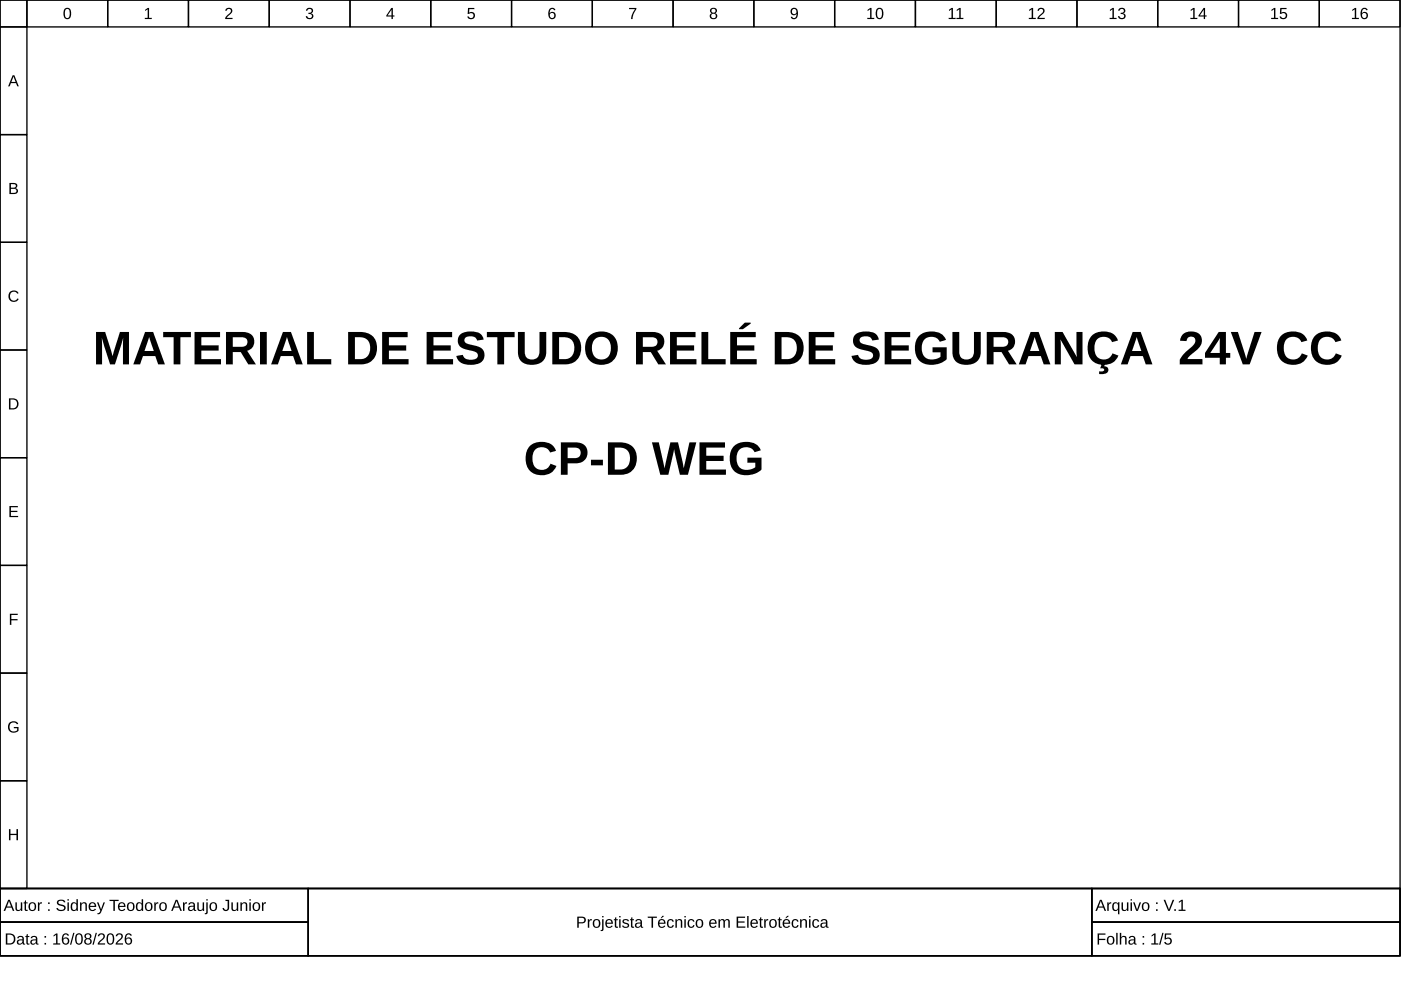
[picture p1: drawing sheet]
<svg xmlns="http://www.w3.org/2000/svg" width="297mm" height="210mm" viewBox="0 0 297 210" stroke-linecap="round" stroke-linejoin="round" font-family="sans-serif">
<g fill="none" stroke="#000" stroke-width=".29">
<path d="M0 0h296.8v188.4h-296.8zM0 0h5.7v5.7h-5.7zM5.7 0h17.1v5.7h-17.1zM22.8 0h17.2v5.7h-17.2zM40 0h17.1v5.7h-17.1zM57.1 0h17.1v5.7h-17.1zM74.2 0h17.1v5.7h-17.1zM91.3 0h17.2v5.7h-17.2zM108.5 0h17.1v5.7h-17.1zM125.6 0h17.1v5.7h-17.1zM142.7 0h17.1v5.7h-17.1zM159.8 0h17.2v5.7h-17.2z"/>
<path d="M177 0h17.1v5.7h-17.1zM194.1 0h17.1v5.7h-17.1zM211.2 0h17.1v5.7h-17.1zM228.3 0h17.2v5.7h-17.2zM245.5 0h17.1v5.7h-17.1zM262.6 0h17.1v5.7h-17.1zM279.7 0h17.1v5.7h-17.1zM0 5.7h5.7v22.8h-5.7zM0 28.5h5.7v22.9h-5.7zM0 51.4h5.7v22.8h-5.7zM0 74.2h5.7v22.8h-5.7zM0 97h5.7v22.9h-5.7z"/>
<path d="M0 119.9h5.7v22.8h-5.7zM0 142.7h5.7v22.8h-5.7zM0 165.5h5.7v22.9h-5.7zM0 188.4h296.8v14.3h-296.8zM0 188.4h65.4v7.1h-65.4zM0 195.5h65.4v7.2h-65.4zM65.4 188.4h166.1v14.3h-166.1zM231.5 188.4h65.3v7.1h-65.3zM231.5 195.5h65.3v7.2h-65.3z"/>
</g>
<g fill="#000">
<path d="M30.8 2.1l.5-.4h.3v2.1h.6v.2h-1.5v-.2h.6v-1.8l-.5 .4zM48 1.8a.76 .76 0 0 1 1.2 .2 .76 .76 0 0 1-.5 1.1l-.6 .7h1.2v.2h-1.6l.1-.4 .5-.5a.7 .7 0 0 0 .4-1.2l-.5 .1-.1 .3h-.3zM65.1 1.8a.69 .69 0 0 1 1-.1 .69 .69 0 0 1 0 1.1h-.2a.67 .67 0 0 1 .5 .9 .67 .67 0 0 1-1 .4l-.5-.5-.1-.2h.3a.48 .48 0 0 0 .7 .4 .48 .48 0 0 0 .2-.7l-.6-.1v-.3a.46 .46 0 0 0 .6-.2 .46 .46 0 0 0-.3-.6 .46 .46 0 0 0-.5 .4h-.3zM99.2 1.7h1.4v.2h-1.1v.8a.81 .81 0 0 1 1 .2 .81 .81 0 0 1-.1 1.1 .81 .81 0 0 1-1.1-.1l-.2-.4h.3a.53 .53 0 0 0 .8 .2 .53 .53 0 0 0 0-.8 .53 .53 0 0 0-.8 .1h-.3zM133.4 1.7h1.5l-.6 1.5-.2 .8h-.3l.1-.6 .7-1.5h-1.2zM2.1 61.9a1.18 1.18 0 0 1 1.8 .3l-.3 .1a.87 .87 0 0 0-1.3-.1 .87 .87 0 0 0 .1 1.3 .87 .87 0 0 0 1.3-.2l.3 .1a1.21 1.21 0 0 1-1.8 .4 1.21 1.21 0 0 1-.1-1.9zM2 107.3h1.8v.3h-1.5v.7h1.4v.3h-1.4v.8h1.5v.2h-1.8zM2.1 130.1h1.7v.3h-1.4v.9h1.3v.2h-1.3v1h-.3zM2 153.2a1.23 1.23 0 0 1 1.9 .3l-.3 .1a.9 .9 0 0 0-1.3-.2 .9 .9 0 0 0-.2 1.2 1 1 0 0 0 1.5 .2v-.4h-.7v-.3h1v.8a1.29 1.29 0 0 1-1.8 .2 1.29 1.29 0 0 1-.1-1.9zM1.9 175.8h.3v1h1.3v-1h.3v2.3h-.3v-1h-1.3v1h-.3z"/>
<path d="M2.7 16h.3l1 2.3h-.3l-.3-.7h-1.1l-.2 .7h-.4zM2.9 16.2l-.5 1.2h.9z"/>
<path d="M13.8 1.8a.88 .88 0 0 1 1 .1 .88 .88 0 0 1 .3 1 .88 .88 0 0 1-.8 1.2 .88 .88 0 0 1-.8-1.2v-.7zM14 2a1.59 1.59 0 0 0 .1 1.8h.2a1.09 1.09 0 0 0 .4-1.5l-.3-.4z"/>
<path d="M83 1.7h.3v1.6h.3v.2h-.3v.5h-.3v-.5h-1.1v-.2zM83 2l-.8 1.3h.8z"/>
<path d="M116.6 1.8a.74 .74 0 0 1 1.2 .3l-.3 .1a.49 .49 0 0 0-.7-.3 .49 .49 0 0 0-.2 .6l-.1 .3a.77 .77 0 0 1 1.2 0 .77 .77 0 0 1-.1 1.2 .77 .77 0 0 1-1.1-.2l-.2-.5v-.8zM116.5 3.3a.5 .5 0 0 0 1 0 .5 .5 0 0 0-1 0z"/>
<path d="M150.7 1.8a.7 .7 0 0 1 1-.1 .7 .7 0 0 1 .1 1l-.2 .1a.69 .69 0 0 1 .4 .9 .69 .69 0 0 1-1 .4 .64 .64 0 0 1-.5-.6 .64 .64 0 0 1 .4-.7l-.3-.4zM150.8 2.3a.45 .45 0 0 0 .9 0 .45 .45 0 0 0-.9 0zM150.8 3.4a.5 .5 0 0 0 1 0 .5 .5 0 0 0-1 0z"/>
<path d="M167.8 1.9a.86 .86 0 0 1 1.1-.1 .86 .86 0 0 1 .3 1 .9 .9 0 0 1-.3 1.1 .9 .9 0 0 1-1.1 0l-.1-.3 .2-.1a.5 .5 0 0 0 .7 .3 .5 .5 0 0 0 .3-.6v-.3a.76 .76 0 0 1-1.2 .1 .76 .76 0 0 1 .1-1.1zM168 2a.54 .54 0 0 0 .1 .9 .54 .54 0 0 0 .8-.3 .54 .54 0 0 0-.5-.7z"/>
<path d="M184 2.1l.5-.4h.3v2.1h.6v.2h-1.5v-.2h.6v-1.8l-.5 .4zM186 1.8a.88 .88 0 0 1 1 .1 .88 .88 0 0 1 .3 1 .88 .88 0 0 1-.8 1.2 .88 .88 0 0 1-.8-1.2v-.7zM186.2 2a1.59 1.59 0 0 0 .1 1.8h.2a1.09 1.09 0 0 0 .4-1.5l-.3-.4z"/>
<path d="M201.2 2.1l.6-.4h.2v2.1h.6v.2h-1.5v-.2h.6v-1.8l-.5 .4zM202.9 2.1l.5-.4h.3v2.1h.6v.2h-1.5v-.2h.6v-1.8l-.5 .4z"/>
<path d="M218.2 2.1l.6-.4h.2v2.1h.6v.2h-1.5v-.2h.6v-1.8l-.5 .4zM220.2 1.8a.76 .76 0 0 1 1.2 .2 .76 .76 0 0 1-.4 1.1l-.7 .7h1.2v.2h-1.6l.1-.4 .6-.5a.7 .7 0 0 0 .3-1.2l-.5 .1-.1 .3h-.3z"/>
<path d="M235.3 2.1l.6-.4h.3v2.1h.5v.2h-1.4v-.2h.6v-1.8l-.6 .4zM237.3 1.8a.69 .69 0 0 1 1-.1 .69 .69 0 0 1 0 1.1h-.2a.67 .67 0 0 1 .5 .9 .67 .67 0 0 1-1 .4l-.5-.5-.1-.2h.3a.48 .48 0 0 0 .7 .4 .48 .48 0 0 0 .2-.7l-.6-.1v-.3a.46 .46 0 0 0 .7-.2 .46 .46 0 0 0-.4-.6 .46 .46 0 0 0-.5 .4h-.3z"/>
<path d="M252.5 2.1l.5-.4h.3v2.1h.6v.2h-1.5v-.2h.6v-1.8l-.5 .4zM255.2 1.7h.3v1.6h.3v.2h-.3v.5h-.3v-.5h-1.1v-.2zM255.2 2l-.8 1.3h.8z"/>
<path d="M269.6 2.1l.5-.4h.3v2.1h.6v.2h-1.5v-.2h.6v-1.8l-.5 .4zM271.4 1.7h1.4v.2h-1.1v.8a.81 .81 0 0 1 1.1 .2 .81 .81 0 0 1-.2 1.1 .81 .81 0 0 1-1.1-.1l-.2-.4h.3a.53 .53 0 0 0 .8 .2 .53 .53 0 0 0 .1-.8 .53 .53 0 0 0-.8 .1h-.3z"/>
<path d="M286.7 2.1l.6-.4h.2v2.1h.6v.2h-1.5v-.2h.6v-1.8l-.5 .4zM288.8 1.8a.74 .74 0 0 1 1.2 .3l-.3 .1a.49 .49 0 0 0-.6-.3 .49 .49 0 0 0-.3 .6v.3a.77 .77 0 0 1 1.1 0 .77 .77 0 0 1-.1 1.2 .77 .77 0 0 1-1.1-.2l-.2-.5v-.8zM288.7 3.3a.5 .5 0 0 0 1 0 .5 .5 0 0 0-1 0z"/>
<path d="M2 38.8a1.53 1.53 0 0 1 1.6 .3l.1 .5-.5 .3a.64 .64 0 0 1 .6 .8 .64 .64 0 0 1-.8 .4h-1zM2.3 39v.8h.8l.2-.2-.1-.5zM2.3 40v.9l1.1-.1a.42 .42 0 0 0-.2-.7z"/>
<path d="M20.4 70.4h1.9l1.6 5.1 1.5-5.1h1.9v6.9h-1.2v-5.7l-1.7 5.7h-1.1l-1.7-5.7v5.7h-1.2zM30.8 70.4h1.7l2.5 6.9h-1.5l-.6-1.8h-2.6l-.6 1.8h-1.4zM31.6 71.4l-1 3h2zM34.6 70.4h5.9v1.1h-2.2v5.8h-1.5v-5.8h-2.2zM41.3 70.4h5.4v1.1h-4v1.7h3.7v1.1h-3.7v1.8h4.2v1.2h-5.6zM47.9 70.4h3.4a2.08 2.08 0 0 1 2.4 1.1 2.08 2.08 0 0 1-.7 2.6l-.6 .3 1.9 2.9h-1.7l-1.6-2.7h-1.6v2.7h-1.5zM49.4 71.5v2h1.8a1.04 1.04 0 0 0 1.3-1 1.04 1.04 0 0 0-1.3-1zM55.1 70.4h1.5v6.9h-1.5zM60 70.4h1.7l2.5 6.9h-1.4l-.7-1.8h-2.6l-.6 1.8h-1.4zM60.8 71.4l-.9 3h1.9zM65.1 70.4h1.5v5.7h3.6v1.2h-5.1zM73.8 70.4a10.8 10.8 0 0 1 4 .2 3.5 3.5 0 0 1 1.5 5.4 3.2 3.2 0 0 1-2.7 1.3h-2.8zM75.2 71.5v4.6a2.88 2.88 0 0 0 2.7-.6 2.62 2.62 0 0 0-.5-3.8l-.7-.2zM81 70.4h5.4v1.1h-3.9v1.7h3.6v1.1h-3.6v1.8h4.1v1.2h-5.6zM90.5 70.4h5.4v1.1h-4v1.7h3.7v1.1h-3.7v1.8h4.2v1.2h-5.6zM97.5 71.1a4.1 4.1 0 0 1 4.5-.2l.5 1.1-1.4 .2a1.57 1.57 0 0 0-2.6-.4 1.05 1.05 0 0 0 1.2 1.3 3.4 3.4 0 0 1 2.9 1.4 2.08 2.08 0 0 1-2.3 2.8 3 3 0 0 1-3.5-1.5l-.1-.3 1.4-.3a1.64 1.64 0 0 0 2.3 1 .88 .88 0 0 0 .9-.8 .88 .88 0 0 0-.8-.9l-1.4-.3a1.95 1.95 0 0 1-1.8-1.1 1.95 1.95 0 0 1 .2-2zM103.2 70.4h5.9v1.1h-2.2v5.8h-1.5v-5.8h-2.2zM109.8 70.4h1.5v4.2a1.57 1.57 0 0 0 1.5 1.6 1.57 1.57 0 0 0 1.6-1.7v-4.1h1.4v4.2a2.67 2.67 0 0 1-3.1 2.8 2.53 2.53 0 0 1-2.9-2.7zM117.1 70.4a10.8 10.8 0 0 1 4 .2 3.5 3.5 0 0 1 1.5 5.4 3.2 3.2 0 0 1-2.7 1.3h-2.8zM118.5 71.5v4.6a2.88 2.88 0 0 0 2.7-.6 2.62 2.62 0 0 0-.5-3.8l-.7-.2zM125 71.2a3.6 3.6 0 0 1 5.9 1.6 3.5 3.5 0 0 1-2.3 4.5 3.5 3.5 0 0 1-4.5-2.5 4 4 0 0 1 .9-3.6zM126 72a2.87 2.87 0 0 0 .7 4.1 2.04 2.04 0 0 0 2.1-.3 2.04 2.04 0 0 0 .7-2 2.04 2.04 0 0 0-1.1-2.2 2.04 2.04 0 0 0-2.4 .4zM134.8 70.4h3.5a2.08 2.08 0 0 1 2.4 1.1 2.08 2.08 0 0 1-.7 2.6l-.7 .3 1.9 2.9h-1.6l-1.6-2.7h-1.7v2.7h-1.5zM136.3 71.5v2h1.9a1.04 1.04 0 0 0 1.2-1 1.04 1.04 0 0 0-1.3-1zM142.1 70.4h5.4v1.1h-4v1.7h3.7v1.1h-3.7v1.8h4.2v1.2h-5.6zM148.7 70.4h1.5v5.7h3.7v1.2h-5.2zM154.8 70.4h5.4v1.1h-3.9v1.7h3.6v1.1h-3.6v1.8h4.1v1.2h-5.6zM157.9 68.4h1.3v.2l-1.7 1.2h-.8zM164.3 70.4a10.8 10.8 0 0 1 4 .2 3.5 3.5 0 0 1 1.4 5.4 3.2 3.2 0 0 1-2.7 1.3h-2.7zM165.7 71.5v4.6a2.88 2.88 0 0 0 2.7-.6 2.62 2.62 0 0 0-.6-3.8l-.7-.2zM171.5 70.4h5.4v1.1h-4v1.7h3.7v1.1h-3.7v1.8h4.2v1.2h-5.6zM181.2 71.1a4.1 4.1 0 0 1 4.6-.2l.5 1.1-1.4 .2a1.57 1.57 0 0 0-2.6-.4 1.05 1.05 0 0 0 1.2 1.3 3.4 3.4 0 0 1 2.9 1.4 2.08 2.08 0 0 1-2.3 2.8 3 3 0 0 1-3.5-1.5l-.1-.3 1.4-.3a1.64 1.64 0 0 0 2.2 1 .88 .88 0 0 0 1-.8 .88 .88 0 0 0-.8-.9l-1.4-.3a1.95 1.95 0 0 1-1.8-1.1 1.95 1.95 0 0 1 .1-2zM187.6 70.4h5.4v1.1h-4v1.7h3.7v1.1h-3.7v1.8h4.2v1.2h-5.6zM194.9 71.2a4.1 4.1 0 0 1 5.2 0l.5 .9-1.4 .4a2.05 2.05 0 0 0-2.4-1 2.05 2.05 0 0 0-1.4 2.3 2.25 2.25 0 0 0 1.1 2.2 2.25 2.25 0 0 0 2.4-.1l.5-.3v-.9h-1.7v-1.1h3v2.6a4.6 4.6 0 0 1-5.8 .2 4.2 4.2 0 0 1 0-5.2zM201.9 70.4h1.5v4.2a1.57 1.57 0 0 0 1.6 1.6 1.57 1.57 0 0 0 1.5-1.7v-4.1h1.4v4.2a2.67 2.67 0 0 1-3 2.8 2.53 2.53 0 0 1-3-2.7zM209.2 70.4h3.4a2.08 2.08 0 0 1 2.4 1.1 2.08 2.08 0 0 1-.7 2.6l-.6 .3 1.9 2.9h-1.7l-1.6-2.7h-1.6v2.7h-1.5zM210.7 71.5v2h1.8a1.04 1.04 0 0 0 1.3-1 1.04 1.04 0 0 0-1.3-1zM218.5 70.4h1.7l2.5 6.9h-1.4l-.6-1.8h-2.6l-.7 1.8h-1.4zM219.4 71.4l-1 3h2zM223.6 70.4h1.7l3 5.3-.1-5.3h1.3v6.9h-1.7l-3-5.3 .1 5.3h-1.3zM231.5 71.2a3.7 3.7 0 0 1 5.2 .3l.3 .7-1.2 .3a1.98 1.98 0 0 0-2.4-1 1.98 1.98 0 0 0-1.4 2.3 2 2 0 0 0 1.4 2.4 2 2 0 0 0 2.5-1.3l1.2 .5a3.5 3.5 0 0 1-4.4 1.7 3.5 3.5 0 0 1-2-4.4l.3-.8zM233.6 77.3h.7l-.2 .4a.81 .81 0 0 1 .9 .7 .81 .81 0 0 1-.8 .9h-1.2v-.6l.2 .1a.7 .7 0 0 0 .9-.4l-.2-.3h-.6zM240.1 70.4h1.7l2.5 6.9h-1.4l-.6-1.8h-2.6l-.6 1.8h-1.5zM241 71.4l-1 3h2zM250.9 70.8a2.48 2.48 0 0 1 3.9 1 3.4 3.4 0 0 1-2 3.2l-1.1 1.1h3.2v1.2h-4.8a3.1 3.1 0 0 1 1.4-2.7 4.8 4.8 0 0 0 1.9-2.3 .94 .94 0 0 0-.9-.9 .94 .94 0 0 0-.9 .9l-1.4-.1 .2-.8zM258.4 70.4h1.5v4.4h.9v1.1h-.9v1.4h-1.3v-1.4h-3.1v-1.1zM258.7 71.6l-2.1 3.2h2zM261 70.4h1.5l1.7 5.7 1.8-5.7h1.5l-2.5 6.9h-1.5zM271.6 71.2a3.7 3.7 0 0 1 5.3 .3l.3 .7-1.3 .3a1.98 1.98 0 0 0-2.4-1 1.98 1.98 0 0 0-1.3 2.3 2 2 0 0 0 1.4 2.4 2 2 0 0 0 2.4-1.3l1.3 .5a3.5 3.5 0 0 1-4.5 1.7 3.5 3.5 0 0 1-2-4.4l.3-.8zM278.8 71.2a3.7 3.7 0 0 1 5.3 .3l.3 .7-1.3 .3a1.98 1.98 0 0 0-2.4-1 1.98 1.98 0 0 0-1.3 2.3 2 2 0 0 0 1.4 2.4 2 2 0 0 0 2.4-1.3l1.3 .5a3.5 3.5 0 0 1-4.5 1.7 3.5 3.5 0 0 1-2-4.4l.3-.8z"/>
<path d="M1.9 84.5h.8a1.18 1.18 0 0 1 1.2 1.1 1.18 1.18 0 0 1-1.1 1.2h-.9zM2.2 84.7v1.9h.5a.97 .97 0 0 0 .9-1.3 .97 .97 0 0 0-1.4-.6z"/>
<path d="M112.3 94.6a3.7 3.7 0 0 1 5.3 .3l.3 .7-1.3 .3a1.98 1.98 0 0 0-2.4-1 1.98 1.98 0 0 0-1.3 2.3 2 2 0 0 0 1.4 2.4 2 2 0 0 0 2.4-1.3l1.3 .5a3.5 3.5 0 0 1-4.5 1.7 3.5 3.5 0 0 1-2-4.3l.3-.9zM118.9 93.8h3.1a2.25 2.25 0 0 1 2.6 2.2 2.25 2.25 0 0 1-2.5 2.2h-1.8v2.5h-1.4zM120.3 94.9v2.2h1.6a1.12 1.12 0 0 0 1.2-1.1 1.12 1.12 0 0 0-1.3-1.1zM125.3 97.5h2.5v1.2h-2.5zM128.9 93.8a10.8 10.8 0 0 1 4 .2 3.5 3.5 0 0 1 1.5 5.4 3.2 3.2 0 0 1-2.7 1.3h-2.8zM130.3 94.9v4.6a2.88 2.88 0 0 0 2.7-.6 2.62 2.62 0 0 0-.5-3.8l-.7-.2zM138.2 93.8h1.5l1.2 5.5 1.2-5.5h1.6l1.3 5.5 1.2-5.5h1.4l-1.7 6.9h-1.8l-1.2-5.5-1.2 5.5h-1.7zM148.3 93.8h5.4v1.1h-4v1.7h3.7v1.1h-3.7v1.8h4.2v1.2h-5.6zM155.6 94.6a4.1 4.1 0 0 1 5.2 0l.5 .9-1.3 .4a2.05 2.05 0 0 0-2.5-1 2.05 2.05 0 0 0-1.3 2.3 2.25 2.25 0 0 0 1 2.2 2.25 2.25 0 0 0 2.4-.1l.5-.2v-1h-1.6v-1.1h3v2.6a4.6 4.6 0 0 1-5.9 .2 4.2 4.2 0 0 1 0-5.2z"/>
<path d="M1.7 190.8h.4l.9 2.3h-.3l-.3-.7h-1l-.3 .7h-.3zM1.9 191l-.4 1.2h.8zM3.3 191.3h.3v1.2a.44 .44 0 0 0 .5 .5 .44 .44 0 0 0 .3-.6v-1.1h.3v1.8h-.3v-.3a.61 .61 0 0 1-.7 .4 .61 .61 0 0 1-.4-.7zM5.3 190.9h.2v.4h.3v.2h-.3v1.2l.1 .2h.3v.2h-.5l-.1-.1-.1-1.5h-.2v-.2h.2zM6.2 191.5a.91 .91 0 0 1 1.5 .6 .91 .91 0 0 1-1.1 1l-.4-.2-.1-.4zM6.6 191.6a.71 .71 0 0 0-.3 .9 .71 .71 0 0 0 .8 .4 .82 .82 0 0 0-.2-1.4zM8 191.3h.3v.4l.2-.3 .4-.1v.3h-.3l-.2 .3-.1 1.2h-.3zM10.2 191.3h.3v.4h-.3zM10.2 192.8h.3v.3h-.3zM12.2 191a1.07 1.07 0 0 1 1.7 .3h-.4a.58 .58 0 0 0-.6-.3 .58 .58 0 0 0-.5 .5l.6 .3a.72 .72 0 0 1 .9 .7 .72 .72 0 0 1-1 .7 .87 .87 0 0 1-1-.6l.4-.1a.71 .71 0 0 0 .7 .4 .71 .71 0 0 0 .6-.5l-.6-.3a.76 .76 0 0 1-.7-.3 .76 .76 0 0 1-.1-.8zM14.3 190.7h.3v.2h-.3zM14.3 191.3h.3v1.8h-.3zM15.1 191.5l.5-.2 .6 .3v-.9h.3v2.4h-.3v-.3a.69 .69 0 0 1-.9 .3 .69 .69 0 0 1-.3-.9zM15.4 191.7a.88 .88 0 0 0 .3 1.2 .75 .75 0 0 0 .5-.7 .75 .75 0 0 0-.5-.7zM17 191.3h.2l.1 .3a.61 .61 0 0 1 .7-.3 .61 .61 0 0 1 .4 .6v1.2h-.3v-1.1a.44 .44 0 0 0-.5-.5 .44 .44 0 0 0-.3 .6v1h-.3zM19 191.5a.82 .82 0 0 1 1-.1 .82 .82 0 0 1 .4 .9h-1.3a.53 .53 0 0 0 .3 .6 .53 .53 0 0 0 .7-.2h.2a.9 .9 0 0 1-1.2 .3 .9 .9 0 0 1-.2-1.3zM19.2 191.7l-.1 .4h1l-.3-.6zM20.6 191.3h.3l.5 1.5 .5-1.5h.4l-.7 1.8a.77 .77 0 0 1-.9 .7v-.2h.3l.3-.5zM23.2 190.8h2v.2h-.8v2.1h-.4v-2.1h-.8zM25.2 191.5a.82 .82 0 0 1 1-.1 .82 .82 0 0 1 .4 .9h-1.3a.53 .53 0 0 0 .3 .6 .53 .53 0 0 0 .7-.2h.3a.9 .9 0 0 1-1.3 .3 .9 .9 0 0 1-.2-1.3zM25.5 191.7l-.2 .4h1l-.3-.6zM27.1 191.5a.91 .91 0 0 1 1.4 .6 .91 .91 0 0 1-1 1l-.4-.2-.2-.4zM27.4 191.6a.71 .71 0 0 0-.2 .9 .71 .71 0 0 0 .8 .4 .82 .82 0 0 0-.3-1.4zM29 191.5l.5-.2 .5 .3v-.9h.3l.1 2.4h-.3l-.1-.3a.69 .69 0 0 1-.8 .3 .69 .69 0 0 1-.4-.9zM29.2 191.7a.88 .88 0 0 0 .4 1.2 .75 .75 0 0 0 .5-.7 .75 .75 0 0 0-.5-.7zM30.9 191.5a.91 .91 0 0 1 1.4 .6 .91 .91 0 0 1-1 1l-.4-.2-.2-.4zM31.2 191.6a.71 .71 0 0 0-.2 .9 .71 .71 0 0 0 .8 .4 .82 .82 0 0 0-.3-1.4zM32.7 191.3h.3v.4l.2-.3 .4-.1v.3h-.4l-.1 .3-.1 1.2h-.3zM34 191.5a.91 .91 0 0 1 1.4 .6 .91 .91 0 0 1-1.1 1l-.3-.2-.2-.4zM34.3 191.6a.71 .71 0 0 0-.3 .9 .71 .71 0 0 0 .8 .4 .82 .82 0 0 0-.2-1.4zM37.2 190.8h.4l1 2.3h-.4l-.2-.7h-1.1l-.3 .7h-.3zM37.4 191l-.4 1.2h.9zM38.8 191.3h.3v.4l.2-.3 .3-.1v.3h-.3l-.2 .3v1.2h-.3zM40.1 191.4a.72 .72 0 0 1 .8-.1 .72 .72 0 0 1 .4 .6v.9l.3 .1v.2h-.4l-.2-.3a.61 .61 0 0 1-.7 .4 .61 .61 0 0 1-.4-.7 .61 .61 0 0 1 .7-.5h.4a.41 .41 0 0 0-.2-.5 .41 .41 0 0 0-.6 .3h-.3zM40.3 192.3a.4 .4 0 0 0 .1 .7 .4 .4 0 0 0 .6-.3v-.5zM41.8 191.3h.3v1.2a.44 .44 0 0 0 .5 .5 .44 .44 0 0 0 .4-.6v-1.1h.3v1.8h-.3v-.3a.61 .61 0 0 1-.7 .4 .61 .61 0 0 1-.5-.7zM43.7 190.7h.3v.2h-.3zM43.7 191.3h.3v2.1a.44 .44 0 0 1-.6 .4v-.2l.3-.1zM44.6 191.5a.91 .91 0 0 1 1.4 .6 .91 .91 0 0 1-1 1l-.4-.2-.2-.4zM44.9 191.6a.71 .71 0 0 0-.2 .9 .71 .71 0 0 0 .8 .4 .82 .82 0 0 0-.3-1.4zM47.8 190.8h.8v1.6a.71 .71 0 0 1-.7 .8 .71 .71 0 0 1-.7-.7h.3a.39 .39 0 0 0 .4 .4 .39 .39 0 0 0 .4-.5v-1.4h-.5zM49.1 191.3h.3v1.2a.44 .44 0 0 0 .4 .5 .44 .44 0 0 0 .4-.6v-1.1h.3v1.8h-.3v-.3a.61 .61 0 0 1-.7 .4 .61 .61 0 0 1-.4-.7zM51 191.3h.3v.3a.61 .61 0 0 1 .7-.3 .61 .61 0 0 1 .4 .6v1.2h-.3v-1.1a.44 .44 0 0 0-.5-.5 .44 .44 0 0 0-.3 .6v1h-.3zM52.9 190.7h.3v.2h-.3zM52.9 191.3h.3v1.8h-.3zM53.7 191.5a.91 .91 0 0 1 1.5 .6 .91 .91 0 0 1-1.1 1l-.4-.2-.1-.4zM54.1 191.6a.71 .71 0 0 0-.3 .9 .71 .71 0 0 0 .8 .4 .82 .82 0 0 0-.2-1.4zM55.5 191.3h.3v.4l.2-.3 .4-.1v.3h-.3l-.2 .3-.1 1.2h-.3z"/>
<path d="M1.2 197.9h.8a1.18 1.18 0 0 1 1.3 1.1 1.18 1.18 0 0 1-1.2 1.3h-.9zM1.6 198.2v1.8h.5a.97 .97 0 0 0 .8-1.2 .97 .97 0 0 0-1.3-.6zM3.9 198.5a.72 .72 0 0 1 .7-.1 .72 .72 0 0 1 .5 .6v.9l.2 .2v.2h-.4l-.1-.4a.61 .61 0 0 1-.8 .5 .61 .61 0 0 1-.4-.8 .61 .61 0 0 1 .7-.4h.5a.41 .41 0 0 0-.3-.5 .41 .41 0 0 0-.5 .2h-.4zM4 199.5a.4 .4 0 0 0 .1 .6 .4 .4 0 0 0 .6-.3l.1-.4zM5.7 198.1h.2v.4h.3v.2h-.3v1.1l.1 .2h.3v.3h-.6l-.1-.2v-1.4h-.2v-.2h.2zM6.7 198.5a.72 .72 0 0 1 .8-.1 .72 .72 0 0 1 .4 .6v.9l.3 .2v.2h-.4l-.2-.4a.61 .61 0 0 1-.7 .5 .61 .61 0 0 1-.5-.8 .61 .61 0 0 1 .8-.4h.4a.41 .41 0 0 0-.3-.5 .41 .41 0 0 0-.5 .2h-.3zM6.9 199.5a.4 .4 0 0 0 .1 .6 .4 .4 0 0 0 .5-.3l.1-.4zM9.4 198.5h.4v.3h-.4zM9.4 199.9h.4v.4h-.4zM11.4 198.3l.5-.4h.3v2.1h.6v.3h-1.5v-.3h.6v-1.8l-.5 .4zM13.5 198a.74 .74 0 0 1 1.1 .4h-.3a.49 .49 0 0 0-.6-.2 .49 .49 0 0 0-.3 .6v.3a.77 .77 0 0 1 1.1 0 .77 .77 0 0 1-.1 1.1 .77 .77 0 0 1-1.1-.2l-.2-.5v-.7zM13.4 199.5a.5 .5 0 0 0 1 0 .5 .5 0 0 0-1 0zM15.5 197.8h.3l-.7 2.5h-.3zM16.3 198a.88 .88 0 0 1 1 .1 .88 .88 0 0 1 .3 1 .88 .88 0 0 1-.9 1.2 .88 .88 0 0 1-.8-1.2l.1-.7zM16.4 198.2a1.59 1.59 0 0 0 .2 1.8l.1 .1a1.09 1.09 0 0 0 .5-1.6l-.3-.4zM18.1 198a.7 .7 0 0 1 1 0 .7 .7 0 0 1 0 1h-.1a.69 .69 0 0 1 .4 1 .69 .69 0 0 1-1 .3 .64 .64 0 0 1-.6-.6 .64 .64 0 0 1 .5-.7l-.4-.3zM18.2 198.5a.45 .45 0 0 0 .9 0 .45 .45 0 0 0-.9 0zM18.2 199.6a.49 .49 0 0 0 .9 0 .49 .49 0 0 0-.9 0zM20.3 197.8h.2l-.6 2.5h-.3zM21 198a.76 .76 0 0 1 1.2 .2 .76 .76 0 0 1-.5 1.1l-.7 .7h1.3v.3h-1.6l.1-.4 .5-.6a.7 .7 0 0 0 .4-1.1h-.5l-.2 .3h-.3zM22.9 198a.88 .88 0 0 1 1.1 .1 .88 .88 0 0 1 .2 1 .88 .88 0 0 1-.8 1.2 .88 .88 0 0 1-.8-1.2l.1-.7zM23.1 198.2a1.59 1.59 0 0 0 .1 1.8l.2 .1a1.09 1.09 0 0 0 .5-1.6l-.3-.4zM24.8 198a.76 .76 0 0 1 1.2 .2 .76 .76 0 0 1-.5 1.1l-.6 .7h1.2v.3h-1.6l.1-.4 .5-.6a.7 .7 0 0 0 .4-1.1h-.5l-.2 .3h-.3zM26.8 198a.74 .74 0 0 1 1.1 .4h-.2a.49 .49 0 0 0-.7-.2 .49 .49 0 0 0-.3 .6v.3a.77 .77 0 0 1 1.2 0 .77 .77 0 0 1-.1 1.1 .77 .77 0 0 1-1.2-.2l-.1-.5v-.7zM26.7 199.5a.5 .5 0 0 0 1 0 .5 .5 0 0 0-1 0z"/>
<path d="M122.4 194.3a2.06 2.06 0 0 1 1.6 .2 .73 .73 0 0 1 .1 .9 .73 .73 0 0 1-.7 .4h-.7v.9h-.3zM122.7 194.6v.9h1a.47 .47 0 0 0-.1-.8zM124.6 194.9h.3v.4l.2-.4h.4v.3h-.4l-.1 .2-.1 1.3h-.3zM125.9 195.1a.91 .91 0 0 1 1.4 .5 .91 .91 0 0 1-1.1 1.1l-.3-.2-.2-.4zM126.2 195.2a.71 .71 0 0 0-.3 .8 .71 .71 0 0 0 .9 .4 .82 .82 0 0 0-.3-1.3zM127.7 194.2h.3v.3h-.3zM127.7 194.9h.3v2a.44 .44 0 0 1-.7 .5v-.2l.4-.2zM128.5 195.1a.82 .82 0 0 1 1-.2 .82 .82 0 0 1 .4 1h-1.2a.53 .53 0 0 0 .3 .6 .53 .53 0 0 0 .6-.3l.3 .1a.9 .9 0 0 1-1.3 .3 .9 .9 0 0 1-.2-1.3zM128.8 195.2l-.1 .4h.9l-.3-.5zM130.5 194.5h.2v.4h.3v.2h-.3v1.2l.1 .2h.2v.2h-.5l-.1-.2v-1.4h-.3v-.2h.3zM131.3 194.2h.3v.3h-.3zM131.3 194.9h.3v1.8h-.3zM132.1 195a.82 .82 0 0 1 1.3 .3h-.3a.38 .38 0 0 0-.5-.3 .38 .38 0 0 0-.2 .5l.1 .1a.62 .62 0 0 1 .8 .2 .62 .62 0 0 1-.1 .8 .89 .89 0 0 1-1.3-.3l.3-.1a.44 .44 0 0 0 .5 .4 .44 .44 0 0 0 .3-.5l-.1-.1a.79 .79 0 0 1-.9-.8zM133.9 194.5h.2v.4h.3v.2h-.3v1.2l.1 .2h.2v.2h-.5l-.1-.2v-1.4h-.2v-.2h.2zM134.9 195a.72 .72 0 0 1 .8-.1 .72 .72 0 0 1 .4 .6v.9l.3 .1v.2h-.4l-.2-.3a.61 .61 0 0 1-.8 .4 .61 .61 0 0 1-.4-.8 .61 .61 0 0 1 .8-.4h.4a.41 .41 0 0 0-.3-.5 .41 .41 0 0 0-.5 .3l-.3-.1zM135.1 195.9a.4 .4 0 0 0 .1 .7 .4 .4 0 0 0 .5-.4l.1-.4zM137.3 194.3h2v.3h-.8v2.1h-.4v-2.1h-.8zM139.7 195.1a.82 .82 0 0 1 1-.2 .82 .82 0 0 1 .4 1h-1.3a.53 .53 0 0 0 .3 .6 .53 .53 0 0 0 .7-.3l.3 .1a.9 .9 0 0 1-1.3 .3 .9 .9 0 0 1-.2-1.3zM140 195.2l-.2 .4h1l-.3-.5zM140.4 194.2h.4l-.7 .5zM141.6 195.1a.74 .74 0 0 1 1.3 .3h-.3a.46 .46 0 0 0-.7-.3 .46 .46 0 0 0-.2 .7 .47 .47 0 0 0 .2 .6 .47 .47 0 0 0 .7-.3l.3 .1a.8 .8 0 0 1-1.1 .5 .8 .8 0 0 1-.4-1.2zM143.2 194.9h.3v.3a.61 .61 0 0 1 .7-.3 .61 .61 0 0 1 .4 .6v1.2h-.3v-1.1a.44 .44 0 0 0-.4-.5 .44 .44 0 0 0-.4 .6v1h-.3zM145.1 194.2h.3v.3h-.3zM145.1 194.9h.3v1.8h-.3zM146 195.1a.74 .74 0 0 1 1.2 .3h-.3a.46 .46 0 0 0-.6-.3 .46 .46 0 0 0-.2 .7 .47 .47 0 0 0 .2 .6 .47 .47 0 0 0 .6-.3l.4 .1a.8 .8 0 0 1-1.1 .5 .8 .8 0 0 1-.4-1.2zM147.7 195.1a.91 .91 0 0 1 1.4 .5 .91 .91 0 0 1-1.1 1.1l-.3-.2-.2-.4zM148 195.2a.71 .71 0 0 0-.2 .8 .71 .71 0 0 0 .8 .4 .82 .82 0 0 0-.3-1.3zM150.6 195.1a.82 .82 0 0 1 .9-.2 .82 .82 0 0 1 .4 1h-1.2a.53 .53 0 0 0 .3 .6 .53 .53 0 0 0 .6-.3l.3 .1a.9 .9 0 0 1-1.3 .3 .9 .9 0 0 1-.2-1.3zM150.8 195.2l-.1 .4h.9l-.3-.5zM152.3 194.9h.3v.3a.56 .56 0 0 1 .5-.3 .56 .56 0 0 1 .6 .3 .56 .56 0 0 1 .6-.3 .56 .56 0 0 1 .4 .6v1.2h-.3v-1.4a.4 .4 0 0 0-.5-.2 .4 .4 0 0 0-.2 .6v1h-.3v-1.4a.4 .4 0 0 0-.6-.2 .4 .4 0 0 0-.2 .6v1h-.3zM156.2 194.3h1.8v.3h-1.5v.8h1.4v.2h-1.4v.8h1.5v.3h-1.8zM158.4 194.2h.3v2.5h-.3zM159.3 195.1a.82 .82 0 0 1 1-.2 .82 .82 0 0 1 .4 1h-1.3a.53 .53 0 0 0 .3 .6 .53 .53 0 0 0 .7-.3l.2 .1a.9 .9 0 0 1-1.2 .3 .9 .9 0 0 1-.2-1.3zM159.5 195.2l-.1 .4h1l-.3-.5zM161.2 194.5h.2v.4h.3v.2h-.3v1.2l.1 .2h.3v.2h-.5l-.2-.2v-1.4h-.2v-.2h.2zM162 194.9h.3v.4l.2-.4h.4v.3h-.3l-.2 .2-.1 1.3h-.3zM163.3 195.1a.91 .91 0 0 1 1.4 .5 .91 .91 0 0 1-1.1 1.1l-.3-.2-.2-.4zM163.6 195.2a.71 .71 0 0 0-.3 .8 .71 .71 0 0 0 .9 .4 .82 .82 0 0 0-.3-1.3zM165.2 194.5h.2v.4h.3v.2h-.3v1.2l.1 .2h.3v.2h-.5l-.2-.2v-1.4h-.2v-.2h.2zM166.1 195.1a.82 .82 0 0 1 1-.2 .82 .82 0 0 1 .4 1h-1.3a.53 .53 0 0 0 .4 .6 .53 .53 0 0 0 .6-.3l.3 .1a.9 .9 0 0 1-1.3 .3 .9 .9 0 0 1-.2-1.3zM166.4 195.2l-.1 .4h.9l-.3-.5zM166.9 194.2h.3l-.7 .5zM168 195.1a.74 .74 0 0 1 1.3 .3h-.3a.46 .46 0 0 0-.6-.3 .46 .46 0 0 0-.2 .7 .47 .47 0 0 0 .2 .6 .47 .47 0 0 0 .6-.3l.3 .1a.8 .8 0 0 1-1.1 .5 .8 .8 0 0 1-.3-1.2zM169.6 194.9h.3v.3a.61 .61 0 0 1 .7-.3 .61 .61 0 0 1 .5 .6v1.2h-.3v-1.1a.44 .44 0 0 0-.5-.5 .44 .44 0 0 0-.4 .6v1h-.3zM171.5 194.2h.3v.3h-.3zM171.5 194.9h.3v1.8h-.3zM172.4 195.1a.74 .74 0 0 1 1.3 .3h-.3a.46 .46 0 0 0-.7-.3 .46 .46 0 0 0-.2 .7 .47 .47 0 0 0 .3 .6 .47 .47 0 0 0 .6-.3l.3 .1a.8 .8 0 0 1-1.1 .5 .8 .8 0 0 1-.4-1.2zM174.2 195a.72 .72 0 0 1 .8-.1 .72 .72 0 0 1 .4 .6v.9l.3 .1v.2h-.4l-.2-.3a.61 .61 0 0 1-.7 .4 .61 .61 0 0 1-.5-.8 .61 .61 0 0 1 .8-.4h.4a.41 .41 0 0 0-.3-.5 .41 .41 0 0 0-.5 .3l-.3-.1zM174.4 195.9a.4 .4 0 0 0 .1 .7 .4 .4 0 0 0 .5-.4l.1-.4z"/>
<path d="M232.7 197.9h1.7v.3h-1.4v.9h1.3v.2h-1.3v1h-.3zM234.9 198.7a.91 .91 0 0 1 1.4 .5 .91 .91 0 0 1-1.1 1.1l-.3-.2-.2-.5zM235.2 198.7a.71 .71 0 0 0-.3 .9 .71 .71 0 0 0 .9 .4 .82 .82 0 0 0-.3-1.4zM236.7 197.8h.3v2.5h-.3zM237.4 197.8h.3v1a.61 .61 0 0 1 .7-.4 .61 .61 0 0 1 .5 .7v1.2h-.3v-1.2a.43 .43 0 0 0-.5-.5 .43 .43 0 0 0-.4 .6v1.1h-.3zM239.5 198.5a.72 .72 0 0 1 .8-.1 .72 .72 0 0 1 .4 .6v.9l.3 .2v.2h-.4l-.2-.4a.61 .61 0 0 1-.7 .5 .61 .61 0 0 1-.5-.8 .61 .61 0 0 1 .8-.4h.4a.41 .41 0 0 0-.3-.5 .41 .41 0 0 0-.5 .2h-.3zM239.7 199.5a.4 .4 0 0 0 .1 .6 .4 .4 0 0 0 .5-.3l.1-.4zM242.3 198.5h.3v.3h-.3zM242.3 199.9h.3v.4h-.3zM244.2 198.3l.5-.4h.3v2.1h.6v.3h-1.5v-.3h.6v-1.8l-.5 .4zM246.4 197.8h.3l-.7 2.5h-.3zM247 197.9h1.3v.3h-1l-.1 .7a.81 .81 0 0 1 1.1 .2 .81 .81 0 0 1-.1 1.1 .81 .81 0 0 1-1.1 0l-.3-.5h.3a.53 .53 0 0 0 .8 .2 .53 .53 0 0 0 .1-.8 .53 .53 0 0 0-.8 .1h-.3z"/>
<path d="M233.2 190.8h.4l.9 2.3h-.3l-.3-.7h-1l-.3 .7h-.4zM233.4 191l-.5 1.2h.9zM234.8 191.3h.2l.1 .4 .1-.3 .4-.1v.3h-.3l-.2 .3v1.2h-.3zM236 191.5l.5-.2 .5 .3 .1-.3h.2v2.5h-.3v-1a.69 .69 0 0 1-.8 .3 .69 .69 0 0 1-.4-.9zM236.2 191.7a.88 .88 0 0 0 .3 1.2 .75 .75 0 0 0 .6-.7 .75 .75 0 0 0-.5-.7zM237.8 191.3h.3v1.2a.44 .44 0 0 0 .5 .5 .44 .44 0 0 0 .3-.6v-1.1h.3v1.8h-.2l-.1-.3a.61 .61 0 0 1-.7 .4 .61 .61 0 0 1-.4-.7zM239.7 190.7h.3v.2h-.3zM239.7 191.3h.3v1.8h-.3zM240.2 191.3h.4l.5 1.6 .5-1.6h.3l-.6 1.8h-.4zM242.3 191.5a.91 .91 0 0 1 1.4 .6 .91 .91 0 0 1-1.1 1l-.3-.2-.2-.4zM242.6 191.6a.71 .71 0 0 0-.2 .9 .71 .71 0 0 0 .8 .4 .82 .82 0 0 0-.3-1.4zM245.1 191.3h.3v.4h-.3zM245.1 192.8h.3v.3h-.3zM246.7 190.8h.3l.8 2.1 .8-2.1h.4l-1 2.3h-.3zM249 192.8h.3v.3h-.3zM249.9 191.2l.6-.4h.3v2.1h.6v.2h-1.5v-.2h.6v-1.8l-.6 .3z"/>
</g>
</svg>
